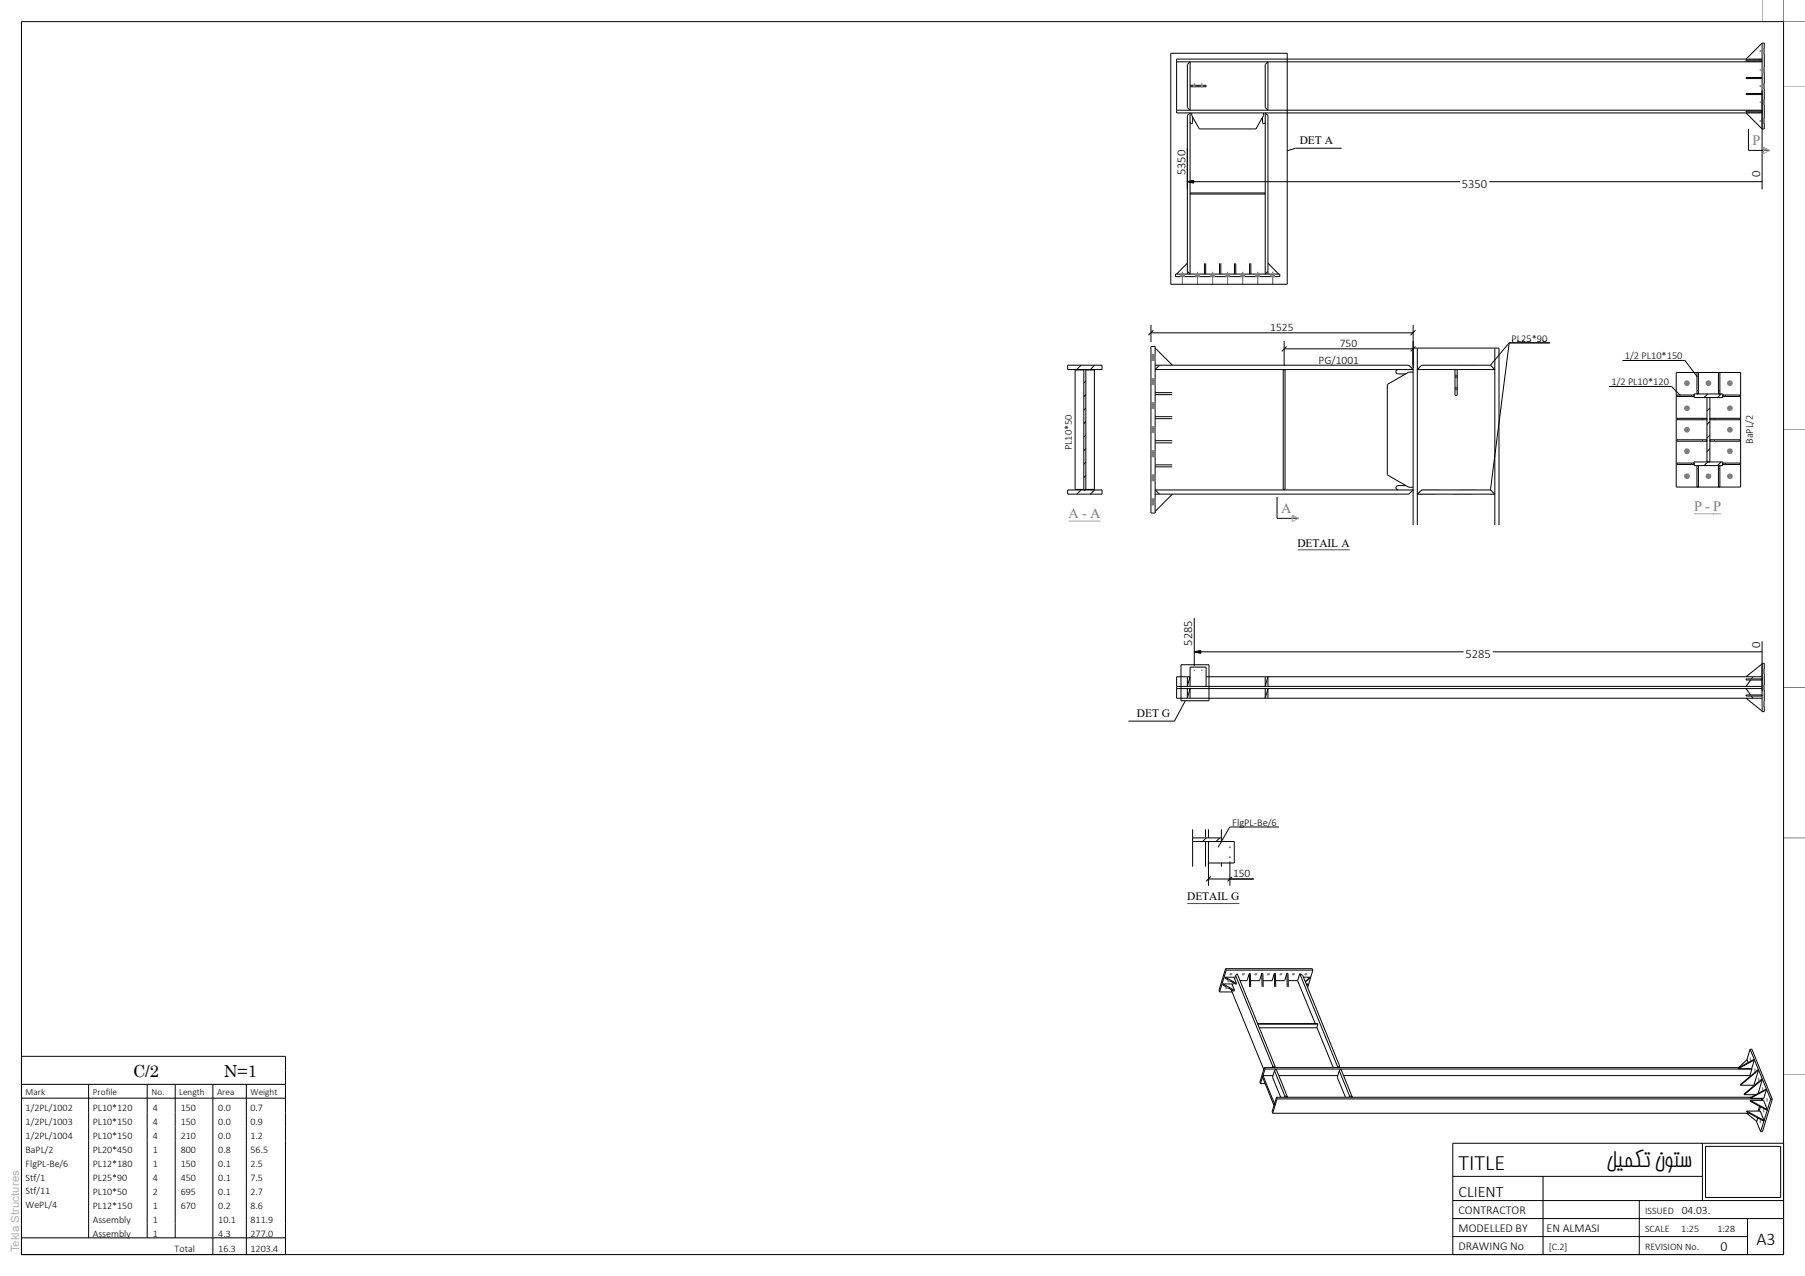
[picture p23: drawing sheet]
<svg xmlns="http://www.w3.org/2000/svg" width="420mm" height="297mm" viewBox="0 0 420 297" stroke-linecap="round" stroke-linejoin="round" font-family="sans-serif">
<defs><g id="words">
<g font-size="5.1">
<text x="339.4" y="272.4">TITLE</text>
<text x="373.7" y="271.7">لیمکت نوتس</text>
</g>
<text font-size="4.2" x="408.7" y="289.8">A3</text>
<g font-size="3.9">
<text x="31" y="250.7">C/2</text>
<text x="52.1" y="250.7">N=1</text>
</g>
<text font-size="3.7" x="339.4" y="278.5">CLIENT</text>
<g font-size="3.3" fill="#7f7f7f">
<text x="407.8" y="33.8">P</text>
<text x="298.1" y="119.4">A</text>
<text x="394.2" y="118.9">P - P</text>
<text x="248.6" y="120.5">A - A</text>
</g>
<text font-size="3.3" x="400.3" y="291.3">0</text>
<g font-size="2.9">
<text x="275.8" y="40.8" transform="rotate(-90 275.8 40.8)">5350</text>
<text x="409.5" y="41.3" transform="rotate(-90 409.5 41.3)">0</text>
<text x="340.1" y="43.8">5350</text>
<text x="277.4" y="150.3" transform="rotate(-90 277.4 150.3)">5285</text>
<text x="341" y="153.2">5285</text>
<text x="409.5" y="150.7" transform="rotate(-90 409.5 150.7)">0</text>
</g>
<g font-size="2.8">
<text x="339.4" y="286.8">MODELLED BY</text>
<text x="339.4" y="282.6">CONTRACTOR</text>
<text x="359.9" y="286.8">EN ALMASI</text>
<text x="339.4" y="291">DRAWING No</text>
</g>
<g font-size="2.7">
<text x="302.4" y="33.5">DET A</text>
<text x="295.6" y="77">1525</text>
<text x="311.7" y="80.7">750</text>
<text x="306.8" y="84.7">PG/1001</text>
<text x="301.9" y="127.2">DETAIL</text>
<text x="312.1" y="127.2">A</text>
<text x="264.5" y="166.8">DET G</text>
<text x="276.2" y="209.5">DETAIL</text>
<text x="286.4" y="209.5">G</text>
<text x="286.9" y="204.1">150</text>
<text x="391.3" y="282.5">04.03.</text>
</g>
<text font-size="2.7" fill="#b2b2b2" x="4.5" y="291.5" transform="rotate(-90 4.5 291.5)">Tekla Structures</text>
<g font-size="2.4">
<text x="351.7" y="79.5">PL25*90</text>
<text x="378.1" y="83.6">1/2 PL10*150</text>
<text x="375" y="89.7">1/2 PL10*120</text>
<text x="249.4" y="104.8" transform="rotate(-90 249.4 104.8)">PL10*50</text>
<text x="407.8" y="103.4" transform="rotate(-90 407.8 103.4)">BaPL/2</text>
<text x="286.7" y="192.2">FlgPL-Be/6</text>
</g>
<g font-size="2.3">
<text x="6" y="258.5">1/2PL/1002</text>
<text x="6" y="261.8">1/2PL/1003</text>
<text x="21.6" y="258.6">PL10*120</text>
<text x="21.6" y="261.8">PL10*150</text>
<text x="35.6" y="258.6">4</text>
<text x="35.6" y="261.8">4</text>
<text x="42" y="258.6">150</text>
<text x="42" y="261.8">150</text>
<text x="50.8" y="258.6">0.0</text>
<text x="50.8" y="261.8">0.0</text>
<text x="58.3" y="258.6">0.7</text>
<text x="58.3" y="261.8">0.9</text>
<text x="6" y="265">1/2PL/1004</text>
<text x="6" y="268.3">BaPL/2</text>
<text x="21.6" y="265">PL10*150</text>
<text x="21.6" y="268.3">PL20*450</text>
<text x="35.6" y="265">4</text>
<text x="35.6" y="268.3">1</text>
<text x="42" y="265">210</text>
<text x="42" y="268.3">800</text>
<text x="50.8" y="265">0.0</text>
<text x="50.8" y="268.3">0.8</text>
<text x="58.3" y="265">1.2</text>
<text x="58.3" y="268.3">56.5</text>
<text x="6" y="271.5">FlgPL-Be/6</text>
<text x="6" y="274.8">Stf/1</text>
<text x="21.6" y="271.6">PL12*180</text>
<text x="21.6" y="274.8">PL25*90</text>
<text x="35.6" y="271.6">1</text>
<text x="35.6" y="274.8">4</text>
<text x="42" y="271.6">150</text>
<text x="42" y="274.8">450</text>
<text x="50.8" y="271.6">0.1</text>
<text x="50.8" y="274.8">0.1</text>
<text x="58.3" y="271.6">2.5</text>
<text x="58.3" y="274.8">7.5</text>
<text x="6" y="278">Stf/11</text>
<text x="6" y="281.3">WePL/4</text>
<text x="21.6" y="278">PL10*50</text>
<text x="21.6" y="281.3">PL12*150</text>
<text x="35.6" y="278">2</text>
<text x="35.6" y="281.3">1</text>
<text x="42" y="278">695</text>
<text x="42" y="281.3">670</text>
<text x="50.8" y="278">0.1</text>
<text x="50.8" y="281.3">0.2</text>
<text x="58.3" y="278">2.7</text>
<text x="58.3" y="281.3">8.6</text>
<text x="21.6" y="284.6">Assembly</text>
<text x="21.6" y="287.8">Assembly</text>
<text x="35.6" y="284.6">1</text>
<text x="35.6" y="287.8">1</text>
<text x="50.8" y="284.6">10.1</text>
<text x="50.8" y="287.8">4.3</text>
<text x="58.3" y="284.6">811.9</text>
<text x="58.3" y="287.8">277.0</text>
<text x="382.8" y="286.7">SCALE</text>
<text x="382.8" y="282.5">ISSUED</text>
<text x="391.2" y="286.7">1:25</text>
<text x="399.6" y="286.7">1:28</text>
<text x="40.6" y="291.4">Total</text>
<text x="50.8" y="291.4">16.3</text>
<text x="58.3" y="291.4">1203.4</text>
<text x="360.4" y="290.9">[C.2]</text>
<text x="382.8" y="290.9">REVISION No.</text>
</g>
<g font-size="2.2">
<text x="6" y="255">Mark</text>
<text x="21.6" y="255">Profile</text>
<text x="35.2" y="255">No.</text>
<text x="41.7" y="255">Length</text>
<text x="50.5" y="255">Area</text>
<text x="58.3" y="255">Weight</text>
</g>
</g></defs>
<g fill="none" stroke="#000" stroke-width=".23">
<path d="M409.6 14l-.2-.2h-135.6v11.9M409.8 14.2l.2 .2h-136.2M410 18h-3.7v.3h3.7M277.3 26.3v.6l1.8 3.1h13.1l1.8-3.1v-.6M276.3 63.2v.6M276.3 61.3l-2.5 2.5M280.2 61.3v2.5M280.5 61.3v2.5M283.8 61.3v2.5M284.1 61.3v2.5M290.7 61.3v2.5M291 61.3v2.5"/>
<path d="M251.5 85l-1 1M252.6 98.1l-.4 .5M252.6 95l-.4 .5M252.6 91.8l-.4 .5M252.6 88.7l-.4 .5M254.7 85l-1 1M397.3 91.7l-.8 .8M397.8 98.1l-.6 .7M397.8 95l-.6 .7M400.5 91.7l-.9 .8M251.5 114l-1 1M252.6 113.8l-.2 .2"/>
<path d="M252.6 110.7l-.4 .5M252.6 107.5l-.4 .5M252.6 104.4l-.4 .5M252.6 101.3l-.4 .4M254.7 114l-1 1M397.3 107.5l-.8 .9M397.8 104.4l-.6 .7M397.8 101.3l-.6 .6M400.5 107.5l-.9 .9M280.7 195l-.9 .9M283.8 195l-.8 .9"/>
</g>
<path d="M274.7 63.8v.6M275.1 63.3v2.9M275.5 63.8v.6M295.7 63.8v.6M296.1 63.3v2.9M296.5 63.8v.6" fill="none" stroke="#7f7f7f" stroke-width=".23"/>
<g fill="#7f7f7f">
<path d="M274.7 63.8h.8v.6h-.8z"/>
<path d="M295.7 63.8h.8v.6h-.8z"/>
</g>
<path d="M276.9 19.9v-5.5l-.6 .6v10l.6 .7v-5.5M410 10h.5v20h-.5zM277.5 27.3v1.3l-.4 .2-.2-.4M293.8 27.3v1.3l.3 .2 .3-.2M410 25.8h-3.7v.3h3.7M273.5 63.8h24.3v.6h-24.3zM295 63.2l-.6 .6v-37.5l.6 .6v36.9M295 61.3l2.5 2.5" fill="none" stroke="#000" stroke-width=".23"/>
<g fill="none" stroke="#7f7f7f" stroke-width=".23">
<path d="M409.4 11.9h1.1M409.4 16.3h1.1M410 12.4h.5M410 11.4h.5M410 16.8h.5M410 15.8h.5M410 19.5h.5M409.4 20h1.1M409.4 23.8h1.1M409.4 28.1h1.1M410 20.5h.5M410 24.3h.5"/>
<path d="M410 23.3h.5M410 28.7h.5M410 27.6h.5"/>
</g>
<g fill="#7f7f7f">
<path d="M410 11.4h.5v1h-.5z"/>
<path d="M410 15.8h.5v1h-.5z"/>
<path d="M410 19.5h.5v1h-.5z"/>
<path d="M410 23.3h.5v1h-.5z"/>
<path d="M410 27.6h.5v1.1h-.5z"/>
</g>
<path d="M276.9 19.9h3.7v.3h-3.7zM295 14.4v11.3l-.6-.7v-10zM410 14h-3.7v.2h3.7M406.3 26.3l3.7 3.7M409.6 26.1l-.2 .2M409.8 25.8l.2-.1h-136.2v.6h136.2M410 21.8h-3.7v.2h3.7M276.9 44.9h17.4v.3h-17.4z" fill="none" stroke="#000" stroke-width=".23"/>
<path d="M277.7 19.9v.3M277.9 19.3v1.1M278 19.9v.3M279.5 19.9v.3M279.7 19.3v1.1M279.8 19.9v.3" fill="none" stroke="#7f7f7f" stroke-width=".23"/>
<g fill="#7f7f7f">
<path d="M277.7 19.9h.3v.3h-.3z"/>
<path d="M279.5 19.9h.3v.3h-.3z"/>
</g>
<path d="M409.4 13.8h.6M410 10l-3.7 3.8M276.3 26.9l.6-.6v37.5l-.6-.6zM287.2 61.3v2.5M287.5 61.3v2.5" fill="none" stroke="#000" stroke-width=".23"/>
<g fill="none" stroke="#7f7f7f" stroke-width=".23">
<path d="M274.7 63.8v.6M275.1 63.3v2.9M275.5 63.8v.6M278.2 63.8v.6M278.6 63.3v2.9M279.1 63.8v.6M281.7 63.8v.6M282.2 63.3v2.9M282.5 63.8v.6M285.2 63.8v.6M285.6 63.3v2.9M286 63.8v.6"/>
<path d="M288.7 63.8v.6M289.1 63.3v2.9M289.6 63.8v.6M292.2 63.8v.6M292.7 63.3v2.9M293 63.8v.6M295.7 63.8v.6M296.1 63.3v2.9M296.5 63.8v.6"/>
</g>
<g fill="#7f7f7f">
<path d="M274.7 63.8h.8v.6h-.8z"/>
<path d="M278.2 63.8h.9v.6h-.9z"/>
<path d="M281.7 63.8h.8v.6h-.8z"/>
<path d="M285.2 63.8h.8v.6h-.8z"/>
<path d="M288.7 63.8h.9v.6h-.9z"/>
<path d="M292.2 63.8h.8v.6h-.8z"/>
<path d="M295.7 63.8h.8v.6h-.8z"/>
</g>
<g fill="none" stroke="#000" stroke-width=".23">
<path d="M285 227.5v.2l2.7 1.4v-.2M285 227.5h2.1l.6 1.4M285 227.5l2.7 1.4M290.7 226.6h.2l.1 3.1M290.7 226.6l-.5 1.7M290.7 226.6v3.1M299.4 226.6h.3l.1 3.1M299.4 226.6l-.5 1.7M299.4 226.6l.1 3.1M303.3 227.5h1.5M304.8 227.5l-1.1 1M304.8 227.5l-1.1 1.1"/>
<path d="M405.8 254.8h2.7M406.4 259.1l2.4 1.9 .2-.8M406.5 246.6l-1.9 1.9M406.5 246.6l.2 .7M407.2 244.2l-.7 2.4M407.2 244.2h.4l4.8 11.7M407.2 244.2l4.8 11.7M410 251.3l-4.2 3.5M410 251.3v-.2l-4.2 3.5v.2M410 251.3l-.9 3.2M412 255.9l-2.3 7.5M412 255.9h.4"/>
<path d="M412.4 255.9l-2.3 7.5h-.4M408.6 260.9l1.1 2.5"/>
</g>
<g fill="#7f7f7f">
<path d="M411.1 255.6a.44 .44 0 0 1 .2 .4 .44 .44 0 0 1-.2 .4z" fill-rule="evenodd"/>
<path d="M410 253a.52 .52 0 0 1 0 .9z" fill-rule="evenodd"/>
<path d="M409.2 250.9a.53 .53 0 0 1 0 .8z" fill-rule="evenodd"/>
<path d="M408.3 248.7a.53 .53 0 0 1 0 .8z" fill-rule="evenodd"/>
<path d="M407.2 246.1a.57 .57 0 0 1 0 .9l-.1-.3z" fill-rule="evenodd"/>
<path d="M410.3 258.1a.57 .57 0 0 1 0 .9l-.1-.3z" fill-rule="evenodd"/>
<path d="M409.5 260.6a.53 .53 0 0 1 0 .9z" fill-rule="evenodd"/>
</g>
<path d="M284.6 229l-.1 .2 2.6 1.5 .1-.2M284.6 229h2l.6 1.5M284.6 229l2.6 1.5M409.2 249.1l-4.2 3.5M409.2 249.1l-1.1 3.5h-3.1M409.2 249.1l-.1-.1-4.2 3.5 .1 .1" fill="none" stroke="#000" stroke-width=".23"/>
<g fill="#7f7f7f">
<path d="M285.1 229.8a.33 .33 0 0 1 .5-.2 .33 .33 0 0 1 .1 .5 .33 .33 0 0 1-.5 .1l-.1-.1z" fill-rule="evenodd"/>
<path d="M286.2 226.5a.32 .32 0 0 1 .4 .1 .32 .32 0 0 1 0 .4 .32 .32 0 0 1-.4 0l-.2-.1z" fill-rule="evenodd"/>
<path d="M289.1 226.6a.33 .33 0 0 1 .4-.1 .33 .33 0 0 1 .1 .4 .33 .33 0 0 1-.4 .1l-.2-.1z" fill-rule="evenodd"/>
<path d="M292 226.6a.33 .33 0 0 1 .4-.1 .33 .33 0 0 1 .1 .4 .33 .33 0 0 1-.4 .1l-.3-.1z" fill-rule="evenodd"/>
<path d="M294.9 226.5a.29 .29 0 0 1 .5 .2 .29 .29 0 0 1-.3 .3 .29 .29 0 0 1-.2-.4z" fill-rule="evenodd"/>
<path d="M297.9 226.5a.32 .32 0 0 1 .4 .1 .32 .32 0 0 1 0 .4 .32 .32 0 0 1-.4 0l-.2-.1z" fill-rule="evenodd"/>
<path d="M300.7 226.6a.33 .33 0 0 1 .4-.1 .33 .33 0 0 1 .2 .4 .33 .33 0 0 1-.5 .1l-.2-.1z" fill-rule="evenodd"/>
<path d="M303.6 226.6a.33 .33 0 0 1 .5-.1 .33 .33 0 0 1 .1 .4 .33 .33 0 0 1-.5 .1l-.2-.1z" fill-rule="evenodd"/>
</g>
<g fill="none" stroke="#000" stroke-width=".23">
<path d="M283.8 230.9h2.9M285.2 225.5l.1 .3M285.2 225.5l-1.6 5 .2 .4M285.2 225.5h20.2l.1 .3M285.3 225.8l-1.5 5.1M285.3 225.8h20.2M286.5 230.4l7.5 18.5M286.5 230.3v.1M287 228.7l-.2 .7M287.5 227l-.2 .8M287.5 227l.4-.4 8.9 21.9-.7-.4M287.5 227l8.6 21.1"/>
<path d="M288.5 228.3h1.7M292.6 238.2h14v.2M292.7 238.4h13.9M293.6 226.6h.2l.1 3.1M293.6 226.6l-.5 1.7h-2.1M293.6 226.6l.1 3.1M293.9 228.3h2.1M296.8 228.3h2.1M299.7 228.3h2.2M301.9 228.3l4.1 9.9M302.4 226.6l-.5 1.7M302.4 226.6l8.9 21.9 .4-.4"/>
<path d="M302.4 226.6l.7 .4 8.6 21.1M303.9 229h.4M304.3 229l-.3 .3M304.3 229l-.2 .4M305.5 225.8l-1.3 4.1M306.4 239.1l3.8 9.4M306.6 238.4l-.2 .8h-13.4M293.3 252.2h1.1M293.9 250.4l2.6 6.5-.1 .4-2.6-6.6zM293.9 250.4h2.3M294.2 248.5l-1 3.3 .1 .4M294.2 248.5l.1 .3"/>
<path d="M294.2 248.5h110.4M294.3 248.8l-1 3.4M294.3 248.8h113.3M296.1 248.1l-.1 .4M296.1 259.1h110.9M296.5 249.2l2.4 5.8M296.5 249.2l.4-.4 2.7 6.6-.7-.4M296.5 249.2l-.4 1.5 1.9 4.7M297 255.4l-1 3.3 .1 .4M297 255.4l.1 .4M297 255.4h110.4M297.1 255.8l-1 3.3"/>
<path d="M297.1 255.8h112.8M297.6 250.4h13.7M298.9 255l-.1 .4M311.6 249.2l2.4 5.8M311.6 249.2l.4-.4 2.7 6.6-.7-.4M311.6 249.2l-.5 1.5 2 4.7M311.7 248.1l-.1 .4M312.6 250.4h94.6M314 255l-.1 .4M407.2 250.4v.1M407.2 256.1v.2l4 2.1v-.1M407.2 256.1l4 2.2"/>
<path d="M407.2 256.1h3.1l.9 2.2M407.4 248.7l.2 .1M407.6 248.8l-.4 1.6M408.1 252.6v.1M408.2 246.7l-3.7 2M408.2 246.7l-.6 2h-3.1M408.2 246.7l-.1-.1-3.7 2 .1 .1M409.4 257.5l-.3 1.1M409.6 257.6l-.3 1M409.9 255.8l-.1 .3M410 255.6l-.1 .2M410.2 255.6l-.1 .5"/>
<path d="M411 253.6l-3.7 2M411 253.6l-.6 2h-3.1M411 253.6v-.1l-3.8 2 .1 .1"/>
</g>
<path d="M285.6 228.2a.34 .34 0 0 1 .5-.2 .34 .34 0 0 1 .1 .5 .34 .34 0 0 1-.5 .1l-.2-.1z" fill-rule="evenodd" fill="#7f7f7f"/>
<g fill="none" stroke="#000" stroke-width=".23">
<path d="M248.4 85h8v1h-8zM252.2 86.1h-2.1v27.8h2.1M252.2 86v28M252.6 86.1h2v27.8h-2M252.6 86v28M390 86.7h15v26.7h-15zM394.2 91.7h6.7v.8h-6.7zM394.8 86.7v5M394.8 90.9h.4M395.2 86.7v5M396.1 97.4v.3M397.2 92.5v15"/>
<path d="M397.2 97.4h-7v.3h7M397.8 92.5v15M248.4 114h8v1h-8zM393.6 107.8v.3M394.2 107.5h6.7v.9h-6.7zM394.2 107.8h-4v.3h4M394.8 108.4v5M394.8 109.1h.4M395.2 108.4v5M396.1 102.4v.3M397.2 102.4h-7v.3h7M397.8 102.4h7v.3h-7"/>
<path d="M398.9 102.4v.3M400.9 107.8h3.9v.3h-3.9M401.4 107.8v.3M296.5 226.6h.3v3.1M296.5 226.6l-.5 1.7M296.5 226.6l.1 3.1M406.4 258.6v.2l4 2.2 .1-.2M406.4 258.6l4.1 2.2M406.4 258.6h3.2l.9 2.2"/>
</g>
<g fill="#7f7f7f">
<circle cx="392.5" cy="89.2" r=".68"/>
<circle cx="392.5" cy="95" r=".67"/>
<circle cx="392.5" cy="100" r=".68"/>
<circle cx="392.5" cy="105" r=".68"/>
<circle cx="392.5" cy="110.9" r=".67"/>
<circle cx="397.5" cy="89.2" r=".68"/>
<circle cx="397.5" cy="110.9" r=".67"/>
<circle cx="402.5" cy="89.2" r=".68"/>
<circle cx="402.5" cy="95" r=".67"/>
<circle cx="402.5" cy="100" r=".68"/>
<circle cx="402.5" cy="105" r=".68"/>
<circle cx="402.5" cy="110.9" r=".67"/>
</g>
<path d="M390.2 91.9h4v.4h-4zM393.6 91.9v.4M397.8 97.4h7v.3h-7zM398.9 97.4v.3M399.8 86.7h.4v5h-.4zM399.8 90.9h.4M400.9 91.9h3.9v.4h-3.9zM401.4 91.9v.4M399.8 108.4h.4v5h-.4zM399.8 109.1h.4" fill="none" stroke="#000" stroke-width=".23"/>
<g fill="#7f7f7f">
<circle cx="286.2" cy="197.2" r=".25"/>
<circle cx="286.2" cy="199.5" r=".25"/>
</g>
<g fill="none" stroke="#000" stroke-width=".23">
<path d="M276.3 157.5h-2.5v2.3M280.6 157.5h13.8M295 157.5h111.3M407.3 158.3l-1 1.5M407.9 157.5l-.4 .5M410 154.4h.5v11.2h-.5zM273.8 160.3v2.2h2.5M276.9 162.5h17.5M295 162.5h115M406.3 162.5l3.7 3M277.5 193v8.7M277.5 195.9h9.7v5h-6"/>
<path d="M277.5 195h6.7M280.5 193v2M280.5 195.9v5.8M281.2 193v2M281.2 195.9v5.8M284.2 193v2.9M284.2 200.9v.8"/>
</g>
<g fill="#7f7f7f">
<path d="M277.8 155.9h.2v.3h-.2z" fill-rule="evenodd"/>
<path d="M279.5 155.9h.3v.3h-.3z" fill-rule="evenodd"/>
</g>
<path d="M294.4 157.5h.6l-.6 2.3zM295 157.5v2.3M294.4 160.3v2.2M295 160.3v2.2h-.6zM406.3 160.3l1 1.5M407.5 162l.4 .5" fill="none" stroke="#000" stroke-width=".23"/>
<path d="M410 159.5h.5M410 156.8h.5M410 155.8h.5M410 164.3h.5M410 163.3h.5M410 160.5h.5" fill="none" stroke="#7f7f7f" stroke-width=".23"/>
<g fill="#7f7f7f">
<path d="M410 163.3h.5v1h-.5z"/>
<path d="M410 159.5h.5v1h-.5z"/>
<path d="M410 155.8h.5v1h-.5z"/>
</g>
<g fill="none" stroke="#000" stroke-width=".23">
<path d="M267.8 80.6h1v38.8h-1zM268.8 91.4h4M268.8 91.9h4M268.8 97h4M268.8 97.4h4M268.8 85h59l1 1h-60l1-1M268.8 81l4 4M325.3 86a.51 .51 0 0 0-.5 .5 .51 .51 0 0 0 .5 .5h1.8M329.8 81h19v41.2M347.8 81v41.2M268.8 108.2h4M268.8 108.7h4"/>
<path d="M268.8 102.6h4M268.8 103.1h4M268.8 115h1M272.8 115l-4 4M327.1 113h-1.8a.51 .51 0 0 0-.5 .5 .51 .51 0 0 0 .5 .5M329.8 115l1-1h16l1 1zM276.3 157.5h.6l-.6 2.3zM276.9 159.8v-4.5h3.7v4.5M406.3 158h3.7v.3h-3.7zM410 159.8h-136.2v.5h136.2M410 154.5l-3.7 3h3.7M276.3 160.3v2.2"/>
<path d="M276.9 160.3v2.2h-.6zM406.3 161.8h3.7v.2h-3.7z"/>
</g>
<g fill="#000">
<path d="M329.8 86l1-1zM346.8 85l1 1zM329.8 115l1-1zM346.8 114l1 1z"/>
<path d="M329.8 86l4.2 .1zM338.2 86l4.3 .1zM346.7 86l1.1 .1z"/>
<path d="M330.8 85h4.2zM339.3 85h4.2z"/>
<path d="M329.8 115l4.2 .1zM338.2 115l4.3 .1zM346.7 115l1.1 .1z"/>
<path d="M330.8 114h4.2zM339.3 114h4.2z"/>
</g>
<path d="M338.5 87.9h.5M338.5 87.3h.5M338.5 90.7h.5M338.5 90.1h.5" fill="none" stroke="#7f7f7f" stroke-width=".23"/>
<g fill="#7f7f7f">
<path d="M338.5 87.3h.5v.6h-.5z"/>
<path d="M338.5 90.1h.5v.6h-.5z"/>
</g>
<path d="M298.6 86.1h.4v27.8h-.4zM328.8 86.6h-1l-5 2.9v21l5 2.9h1M338.5 86h.5v6h-.5zM268.8 114h60l-1 1h-58zM328.8 122.2v-41.2h1v41.2" fill="none" stroke="#000" stroke-width=".23"/>
<path d="M267.8 83.9h1M267.8 82.5h1M267.8 117.5h1M267.8 116.2h1" fill="none" stroke="#7f7f7f" stroke-width=".23"/>
<g fill="#7f7f7f">
<path d="M267.8 82.5h1v1.4h-1z"/>
<path d="M267.8 116.2h1v1.3h-1z"/>
</g>
<path d="M338.5 86h-8.7l1-1h16l1 1h-8.8" fill="none" stroke="#000" stroke-width=".23"/>
<g fill="none" stroke="#7f7f7f" stroke-width=".23">
<path d="M267.8 83.9h1M267.8 82.5h1M267.8 89.5h1M267.8 88.2h1M267.8 95.1h1M267.8 93.8h1M267.8 99.4h1M267.8 100.7h1M267.8 106.3h1M267.8 104.9h1M267.8 111.9h1M267.8 110.6h1"/>
<path d="M267.8 117.5h1M267.8 116.2h1"/>
</g>
<g fill="#7f7f7f">
<path d="M267.8 82.5h1v1.4h-1z"/>
<path d="M267.8 88.2h1v1.3h-1z"/>
<path d="M267.8 93.8h1v1.3h-1z"/>
<path d="M267.8 99.4h1v1.3h-1z"/>
<path d="M267.8 104.9h1v1.4h-1z"/>
<path d="M267.8 110.6h1v1.3h-1z"/>
<path d="M267.8 116.2h1v1.3h-1z"/>
</g>
<path d="M410 0v5M415 0v5h5M415 20h5M415 100h5M415 160h5M415 195h5M415 250h5" fill="none" stroke="#7f7f7f" stroke-width=".23"/>
<path d="M272.4 12.4h27.1v53.8h-27.1zM301.5 34.5l-2 .6M406.8 30v5h5M346.8 85l4.4-5.2-4.4 34.2M388.9 90l2.1 2M392 83.9l2.9 3.8M297.1 115.7v4.9h5M274.8 154.7h6.5v8.4h-6.5zM275.8 163.1l-2.5 4.7M286.1 192.5l-2.7 4.7" fill="none" stroke="#000" stroke-width=".23"/>
<path d="M407.8 31.3h1.9v2.5h-1.9z" fill="#fff"/>
<path d="M410.3 34.3l1.5 .7-1.5 .8z" fill="none" stroke="#a8a1a8" stroke-width=".23"/>
<path d="M410.3 34.3l1.5 .7h-1.5z" fill="#a8a1a8"/>
<path d="M301.5 34.5h10.7" fill="none" stroke="#000" stroke-width=".23"/>
<g fill="#fff">
<path d="M302.5 31.5h5.1v2h-5.1z"/>
<path d="M308.2 31.5h2v2h-2z"/>
</g>
<path d="M276.3 34.5v9.5M410 21v23.1M276.3 42.3h133.7M276.3 42.3l1.4-.4v.7z" fill="none" stroke="#000" stroke-width=".23"/>
<path d="M276.3 42.3l1.4-.4v.7z" fill="#000"/>
<path d="M339.7 42.3h6.8" fill="none" stroke="#fff" stroke-width="3" stroke-linecap="butt"/>
<g fill="#fff">
<path d="M406.5 39.4h3.1v2.3h-3.1z"/>
<path d="M272.8 34.5h3v6.8h-3z"/>
</g>
<g fill="#fff">
<path d="M247.3 96.5h1.8v8.3h-1.8z"/>
<path d="M248.7 118h2.3v2.5h-2.3z"/>
<path d="M251.8 118h1.1v2.5h-1.1z"/>
<path d="M253.7 118h2.4v2.5h-2.4z"/>
</g>
<path d="M248.7 121.3h7.4" fill="none" stroke="#a8a1a8" stroke-width=".23"/>
<g fill="#fff">
<path d="M394.2 116.4h1.8v2.5h-1.8z"/>
<path d="M396.8 116.4h1.1v2.5h-1.1z"/>
<path d="M398.7 116.4h1.8v2.5h-1.8z"/>
</g>
<path d="M394.2 119.6h6.3" fill="none" stroke="#a8a1a8" stroke-width=".23"/>
<g fill="#fff">
<path d="M405.7 96.6h1.8v6.8h-1.8z"/>
<path d="M378.1 81.5h3.3v1.8h-3.3z"/>
<path d="M381.9 81.5h9.6v1.8h-9.6z"/>
</g>
<path d="M377.5 83.9h14.5" fill="none" stroke="#000" stroke-width=".23"/>
<g fill="#fff">
<path d="M375 87.5h3.3v1.9h-3.3z"/>
<path d="M378.8 87.5h9.5v1.9h-9.5z"/>
</g>
<path d="M374.4 90h14.5" fill="none" stroke="#000" stroke-width=".23"/>
<g fill="#fff">
<path d="M276.2 207.6h9.7v2h-9.7z"/>
<path d="M286.5 207.6h1.9v2h-1.9z"/>
</g>
<path d="M276.2 210.3h12.2" fill="none" stroke="#4c4c4c" stroke-width=".23"/>
<path d="M281.2 204.6h10.5M281.2 200.5v5.7M281.7 204l-1.1 1.1M286.2 200.5v5.7M286.7 204l-1.1 1.1" fill="none" stroke="#000" stroke-width=".23"/>
<path d="M286.5 202.7h4.9" fill="none" stroke="#fff" stroke-width="2.8" stroke-linecap="butt"/>
<path d="M286.8 190.1h10.2v1.8h-10.2z" fill="#fff"/>
<path d="M277.9 151.7h132.1M277.9 143.9v11.1M277.9 151.7l1.5-.3v.7zM410 149.3v11.6M286.1 192.5h11.5" fill="none" stroke="#000" stroke-width=".23"/>
<path d="M277.9 151.7l1.5-.3v.7z" fill="#000"/>
<path d="M340.5 151.7h6.8" fill="none" stroke="#fff" stroke-width="3.1" stroke-linecap="butt"/>
<g fill="#fff">
<path d="M406.5 148.8h3.1v2.4h-3.1z"/>
<path d="M274.4 143.9h3.1v6.8h-3.1z"/>
</g>
<path d="M262.6 167.8h10.7" fill="none" stroke="#000" stroke-width=".23"/>
<path d="M264.6 165.8h7.7" fill="none" stroke="#fff" stroke-width="2" stroke-linecap="butt"/>
<g fill="#fff">
<path d="M301.9 125.2h9.6v2.1h-9.6z"/>
<path d="M312.1 125.2h2v2.1h-2z"/>
</g>
<path d="M301.9 128h12.2" fill="none" stroke="#4c4c4c" stroke-width=".23"/>
<path d="M267.8 77.5h61M267.8 75.6v4M268.4 76.9l-1.2 1.1M328.8 75.6v10M329.4 76.9l-1.2 1.1" fill="none" stroke="#000" stroke-width=".23"/>
<path d="M295.2 75.6h6.2" fill="none" stroke="#fff" stroke-width="2.8" stroke-linecap="butt"/>
<g fill="#fff">
<path d="M306.8 82.3h9.4v2h-9.4z"/>
<path d="M298.2 116.9h2.3v2.5h-2.3z"/>
</g>
<path d="M300.7 119.9l1.4 .7-1.4 .8z" fill="none" stroke="#a8a1a8" stroke-width=".23"/>
<path d="M300.7 119.9l1.4 .7h-1.4z" fill="#a8a1a8"/>
<path d="M351.7 77.4h8.3v1.8h-8.3z" fill="#fff"/>
<path d="M298.8 79.4v5.7M328.8 79.4v5.6M351.2 79.8h9.4M298.8 81.2h30M299.3 80.6l-1.1 1.2M329.4 80.6l-1.2 1.2" fill="none" stroke="#000" stroke-width=".23"/>
<path d="M311.4 79.4h4.8" fill="none" stroke="#fff" stroke-width="2.8" stroke-linecap="butt"/>
<path d="M351.7 77.4h8.3v1.8h-8.3z" fill="#fff"/>
<g fill="none" stroke="#000" stroke-width=".23">
<path d="M5 5h410v287h-410zM351.2 79.8h9.4M5 252.4h61.4M5 245.9h61.4v46.1M5 255.6h61.4M20.6 252.4v35.7M34.2 252.4v35.7M40.8 252.4v35.7M49.5 252.4v39.6M57.3 252.4v39.6M338 279.4h77M338 273.8h58.1"/>
<path d="M359 273.8v18.2M381.4 279.4v12.6M396.1 266.1v13.3M396.8 266.8h17.5v11.9h-17.5zM415 266.1h-77v25.9M5 288.1h61.4M338 287.8h68.6M338 283.6h77M406.6 283.6v8.4"/>
</g>
<path d="M391.3 280.2h6.7v1.9h-6.7z" fill="#fff"/>
<use href="#words"/>
</svg>
